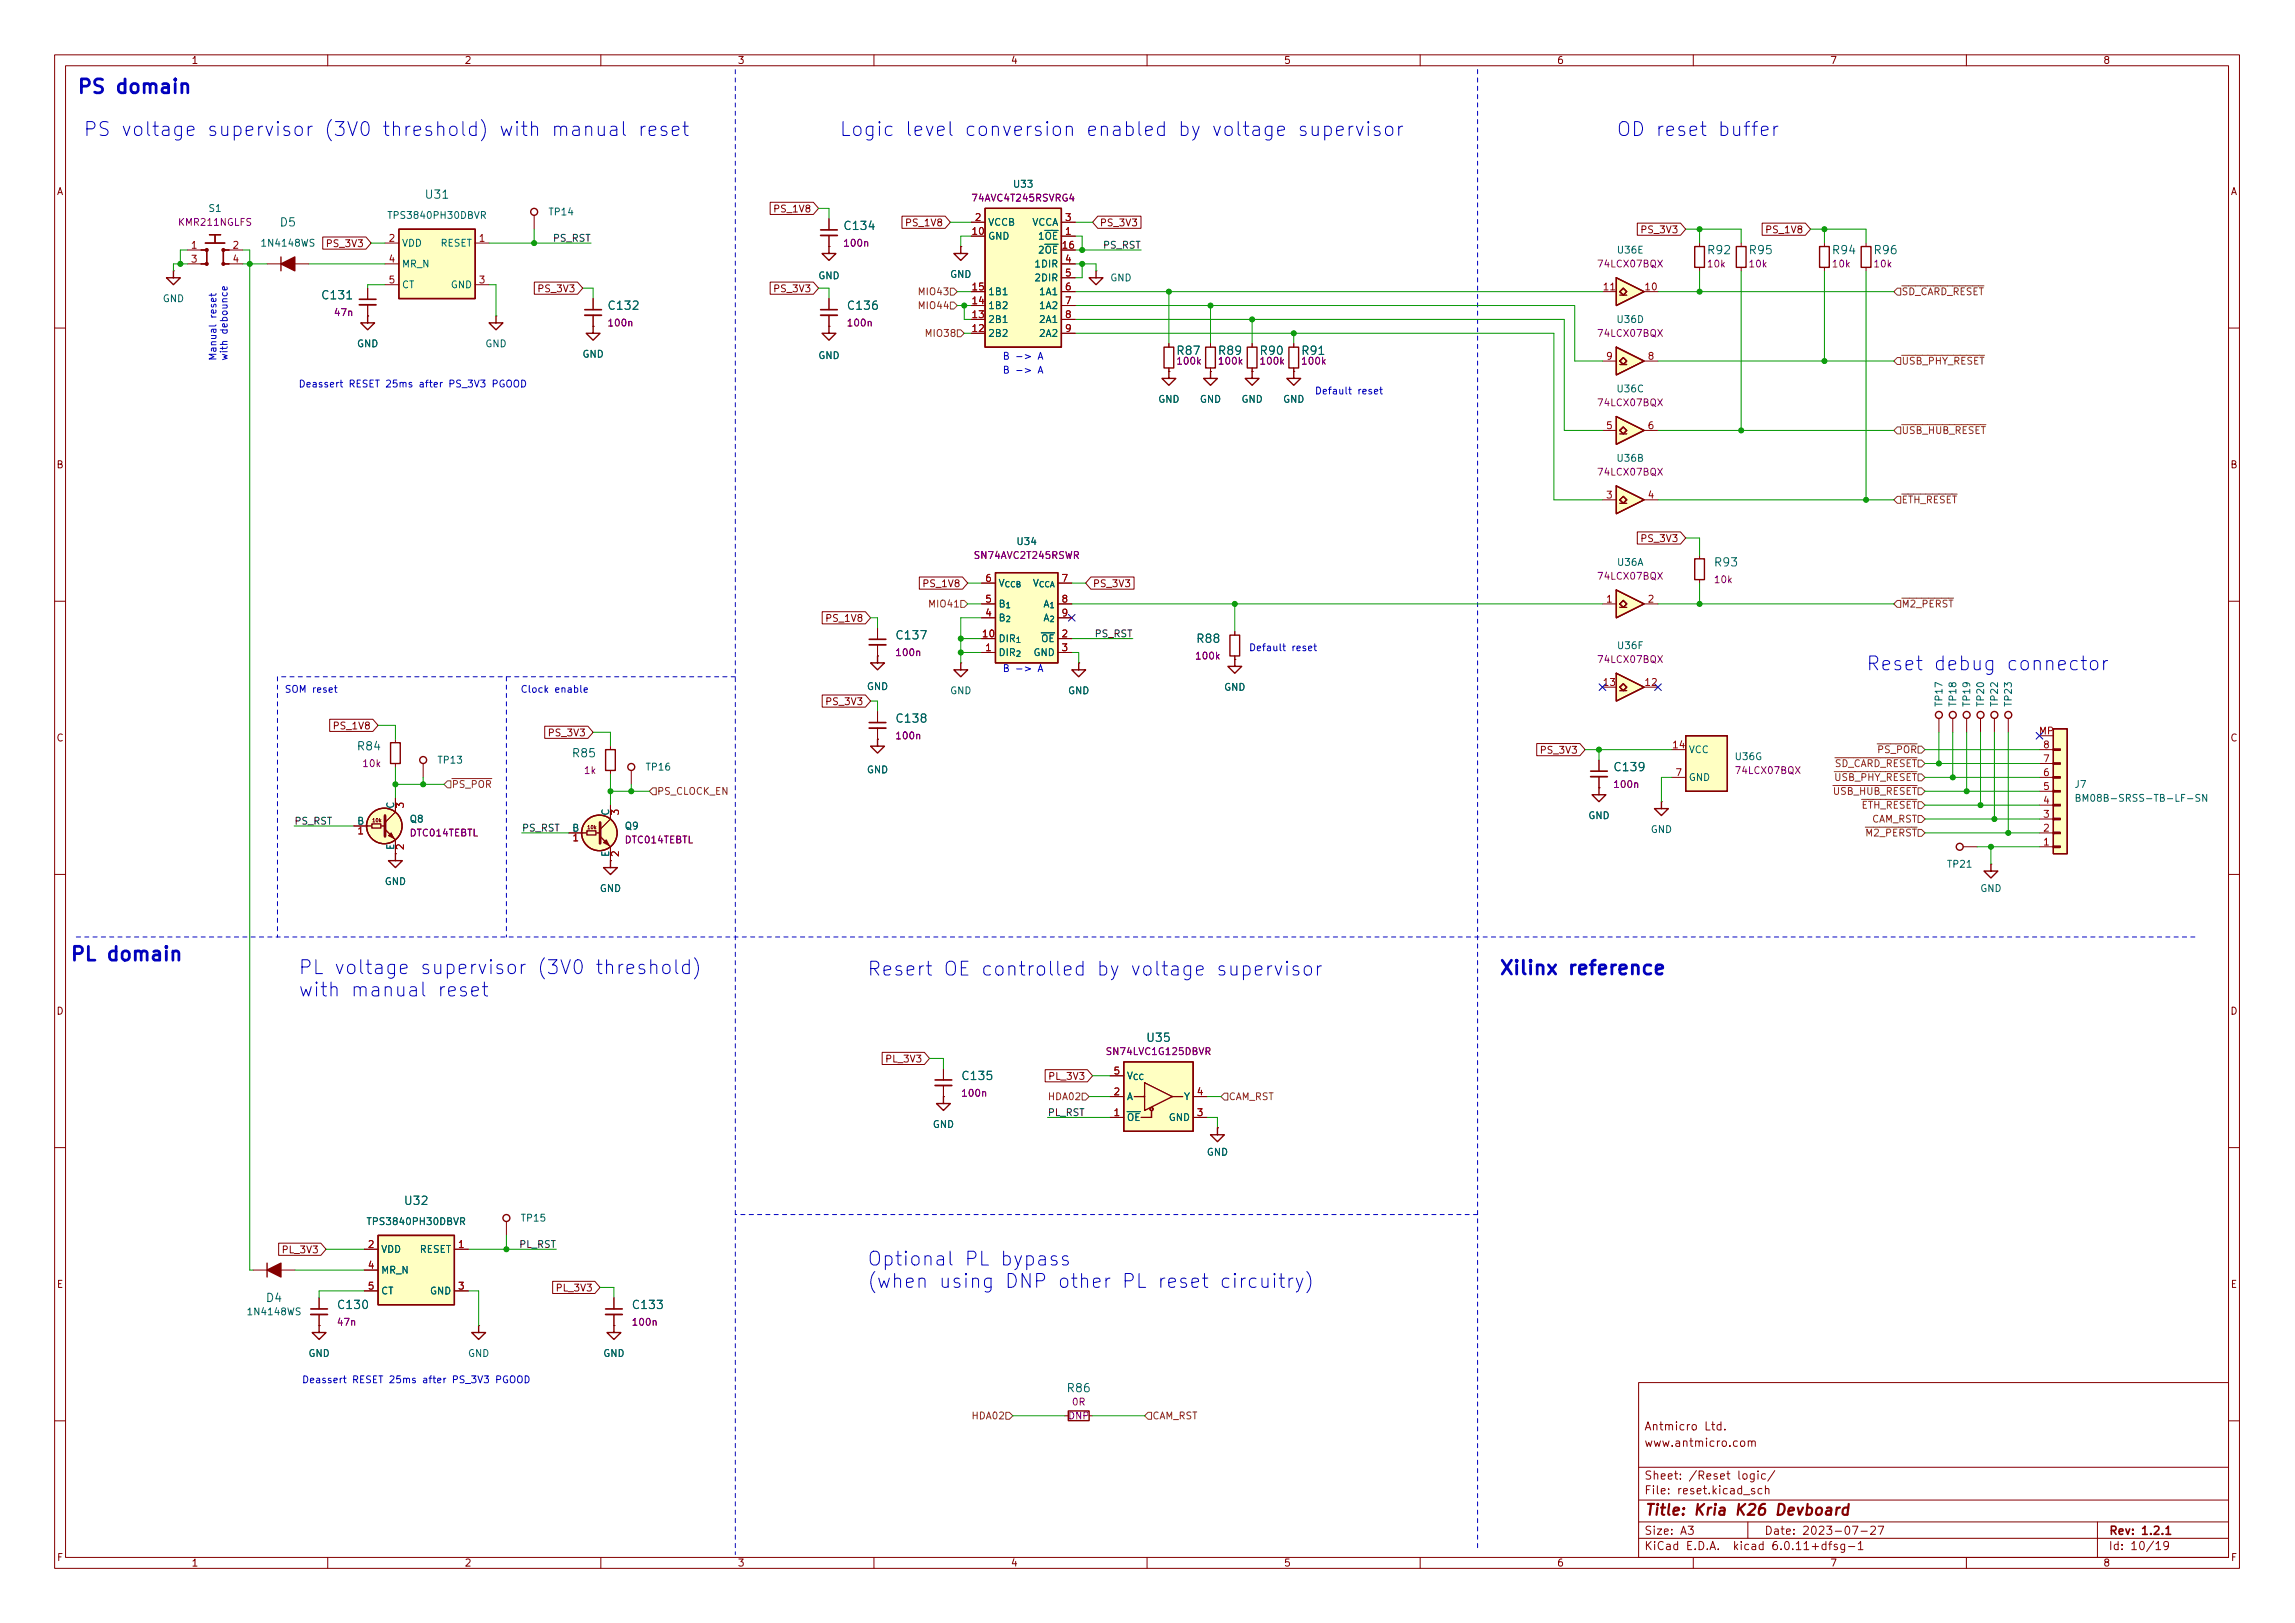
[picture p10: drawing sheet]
<svg xmlns="http://www.w3.org/2000/svg" width="420mm" height="297mm" viewBox="0 0 420 297" stroke-linecap="round" stroke-linejoin="round" font-family="sans-serif">
<defs><g id="words">
<g font-size="3.5" fill="#0000c2">
<text x="14" y="17.1">PS</text>
<text x="21.4" y="17.1">domain</text>
<text x="15.2" y="24.9">PS voltage</text>
<text x="38.2" y="24.9">supervisor</text>
<text x="59.7" y="24.9">(3V0</text>
<text x="70.5" y="24.9">threshold)</text>
<text x="92.1" y="24.9">with</text>
<text x="101.8" y="24.9">manual</text>
<text x="117.8" y="24.9">reset</text>
<text x="153.7" y="24.9">Logic</text>
<text x="165.8" y="24.9">level</text>
<text x="176.8" y="24.9">conversion</text>
<text x="199.2" y="24.9">enabled</text>
<text x="216.2" y="24.9">by</text>
<text x="222.5" y="24.9">voltage</text>
<text x="238.4" y="24.9">supervisor</text>
<text x="295.9" y="24.9">OD reset</text>
<text x="314.7" y="24.9">buffer</text>
<text x="341.6" y="122.7">Reset</text>
<text x="354.1" y="122.7">debug</text>
<text x="367.6" y="122.7">connector</text>
<text x="12.7" y="175.9">PL</text>
<text x="19.7" y="175.9">domain</text>
<text x="54.6" y="178.3">PL voltage</text>
<text x="77.2" y="178.3">supervisor</text>
<text x="98.7" y="178.3">(3V0</text>
<text x="109.5" y="178.3">threshold)</text>
<text x="158.7" y="178.6">Resert</text>
<text x="172.8" y="178.6">OE controlled</text>
<text x="201.2" y="178.6">by</text>
<text x="207.5" y="178.6">voltage</text>
<text x="223.4" y="178.6">supervisor</text>
<text x="274.3" y="178.4">Xilinx</text>
<text x="287.3" y="178.4">reference</text>
<text x="54.6" y="182.4">with</text>
<text x="64.3" y="182.4">manual</text>
<text x="80.3" y="182.4">reset</text>
<text x="158.7" y="231.6">Optional</text>
<text x="176.7" y="231.6">PL bypass</text>
<text x="158.7" y="235.7">(when</text>
<text x="172" y="235.7">using</text>
<text x="184.2" y="235.7">DNP other</text>
<text x="205.9" y="235.7">PL reset</text>
<text x="224.1" y="235.7">circuitry)</text>
</g>
<g font-size="2.8" fill="#840000">
<text x="301" y="277.9">Title:</text>
<text x="310.2" y="277.9">Kria</text>
<text x="318.2" y="277.9">K26</text>
<text x="325.9" y="277.9">Devboard</text>
</g>
<g font-size="2.1" fill="#006464">
<text x="51.1" y="41.9">D5</text>
<text x="77.7" y="36.8">U31</text>
<text x="154.3" y="42.5">C134</text>
<text x="312.4" y="47">R92</text>
<text x="320.1" y="47">R95</text>
<text x="335.3" y="47">R94</text>
<text x="342.9" y="47">R96</text>
<text x="58.7" y="55.2">C131</text>
<text x="111.1" y="57.1">C132</text>
<text x="155" y="57.1">C136</text>
<text x="215.3" y="65.4">R87</text>
<text x="222.9" y="65.4">R89</text>
<text x="230.5" y="65.4">R90</text>
<text x="238.1" y="65.4">R91</text>
<text x="313.7" y="104.1">R93</text>
<text x="163.8" y="117.5">C137</text>
<text x="218.9" y="118.1">R88</text>
<text x="65.3" y="137.8">R84</text>
<text x="163.8" y="132.7">C138</text>
<text x="104.6" y="139.1">R85</text>
<text x="295.3" y="141.6">C139</text>
<text x="209.8" y="191.1">U35</text>
<text x="175.9" y="198.1">C135</text>
<text x="73.9" y="221">U32</text>
<text x="48.6" y="238.8">D4</text>
<text x="61.6" y="240">C130</text>
<text x="115.6" y="240">C133</text>
<text x="195.2" y="255.3">R86</text>
</g>
<g font-size="2.1" fill="#840000">
<text x="301" y="262.2">Antmicro</text>
<text x="312.1" y="262.2">Ltd.</text>
<text x="301" y="265.2">www.antmicro.com</text>
<text x="301" y="273.9">File:</text>
<text x="301" y="271.2">Sheet:</text>
<text x="307.4" y="273.9">reset.kicad_sch</text>
<text x="309.2" y="271.2">/Reset</text>
<text x="318.2" y="271.2">logic/</text>
<text x="301" y="281.3">Size:</text>
<text x="307.6" y="281.3">A3</text>
<text x="323" y="281.3">Date:</text>
<text x="330" y="281.3">2023-07-27</text>
<text x="386" y="281.3">Rev:</text>
<text x="392.1" y="281.3">1.2.1</text>
<text x="301" y="284.1">KiCad</text>
<text x="308.7" y="284.1">E.D.A.</text>
<text x="317.6" y="284.1">kicad</text>
<text x="324.8" y="284.1">6.0.11+dfsg-1</text>
<text x="386" y="284.1">Id:</text>
<text x="390.1" y="284.1">10/19</text>
</g>
<g font-size="1.8" fill="#840000">
<text x="35" y="12.1">1</text>
<text x="85" y="12.1">2</text>
<text x="135" y="12.1">3</text>
<text x="185" y="12.1">4</text>
<text x="235" y="12.1">5</text>
<text x="285" y="12.1">6</text>
<text x="335" y="12.1">7</text>
<text x="385" y="12.1">8</text>
<text x="10.4" y="36.1">A</text>
<text x="141.5" y="39.2">PS_1V8</text>
<text x="165.6" y="41.8">PS_1V8</text>
<text x="201.3" y="41.8">PS_3V3</text>
<text x="408.4" y="36.1">A</text>
<text x="59.6" y="45.6">PS_3V3</text>
<text x="300.2" y="43.1">PS_3V3</text>
<text x="323.1" y="43.1">PS_1V8</text>
<text x="98.3" y="53.9">PS_3V3</text>
<text x="141.5" y="53.9">PS_3V3</text>
<text x="10.3" y="86.1">B</text>
<text x="408.3" y="86.1">B</text>
<text x="300.2" y="99.6">PS_3V3</text>
<text x="168.8" y="107.8">PS_1V8</text>
<text x="200" y="107.8">PS_3V3</text>
<text x="151" y="114.2">PS_1V8</text>
<text x="151" y="129.4">PS_3V3</text>
<text x="10.3" y="136.1">C</text>
<text x="60.8" y="133.9">PS_1V8</text>
<text x="100.2" y="135.1">PS_3V3</text>
<text x="408.3" y="136.1">C</text>
<text x="281.8" y="138.3">PS_3V3</text>
<text x="10.3" y="186.1">D</text>
<text x="408.3" y="186.1">D</text>
<text x="162" y="194.8">PL_3V3</text>
<text x="191.8" y="198">PL_3V3</text>
<text x="51.5" y="229.7">PL_3V3</text>
<text x="10.3" y="236.1">E</text>
<text x="101.7" y="236.7">PL_3V3</text>
<text x="408.3" y="236.1">E</text>
<text x="10.4" y="286.1">F</text>
<text x="35" y="287.1">1</text>
<text x="85" y="287.1">2</text>
<text x="135" y="287.1">3</text>
<text x="185" y="287.1">4</text>
<text x="235" y="287.1">5</text>
<text x="285" y="287.1">6</text>
<text x="335" y="287.1">7</text>
<text x="385" y="287.1">8</text>
<text x="408.4" y="286.1">F</text>
</g>
<g font-size="1.8" fill="#006464">
<text x="185.4" y="34.7">U33</text>
<text x="38.1" y="39.2">S1</text>
<text x="70.8" y="40.4">TPS3840PH30DBVR</text>
<text x="100.3" y="39.8">TP14</text>
<text x="180.8" y="41.7">VCCB</text>
<text x="188.9" y="41.7">VCCA</text>
<text x="47.6" y="45.5">1N4148WS</text>
<text x="73.5" y="45.5">VDD</text>
<text x="80.6" y="45.5">RESET</text>
<text x="180.8" y="44.2">GND</text>
<text x="190" y="44.2">1~{OE}</text>
<text x="190" y="46.8">2~{OE}</text>
<text x="295.9" y="46.8">U36E</text>
<text x="73.5" y="49.3">MR_N</text>
<text x="73.5" y="53.1">CT</text>
<text x="82.5" y="53.1">GND</text>
<text x="149.8" y="51.5">GND</text>
<text x="173.9" y="51.2">GND</text>
<text x="189.3" y="49.3">1DIR</text>
<text x="189.3" y="51.9">2DIR</text>
<text x="203.2" y="51.9">GND</text>
<text x="29.7" y="55.7">GND</text>
<text x="180.8" y="59.5">2B1</text>
<text x="180.8" y="56.9">1B2</text>
<text x="180.8" y="54.4">1B1</text>
<text x="190.1" y="54.4">1A1</text>
<text x="190.1" y="56.9">1A2</text>
<text x="190.1" y="59.5">2A1</text>
<text x="295.9" y="59.5">U36D</text>
<text x="65.3" y="63.9">GND</text>
<text x="88.8" y="63.9">GND</text>
<text x="106.6" y="65.8">GND</text>
<text x="180.8" y="62">2B2</text>
<text x="190.1" y="62">2A2</text>
<text x="149.8" y="66.1">GND</text>
<text x="212" y="74.1">GND</text>
<text x="219.6" y="74.1">GND</text>
<text x="227.2" y="74.1">GND</text>
<text x="234.8" y="74.1">GND</text>
<text x="295.9" y="72.2">U36C</text>
<text x="295.9" y="84.9">U36B</text>
<text x="186" y="100.1">U34</text>
<text x="182.8" y="107.7">V_{CCB}</text>
<text x="189" y="107.7">V_{CCA}</text>
<text x="296" y="103.9">U36A</text>
<text x="182.8" y="111.5">B_{1}</text>
<text x="191" y="111.5">A_{1}</text>
<text x="182.8" y="117.9">DIR_{1}</text>
<text x="182.8" y="114.1">B_{2}</text>
<text x="190.5" y="117.9">~{OE}</text>
<text x="191" y="114.1">A_{2}</text>
<text x="296" y="119.2">U36F</text>
<text x="182.8" y="120.4">DIR_{2}GND</text>
<text x="158.6" y="126.7">GND</text>
<text x="173.9" y="127.4">GND</text>
<text x="195.5" y="127.4">GND</text>
<text x="224" y="126.8">GND</text>
<text x="356" y="129.4" transform="rotate(-90 356 129.4)">TP17</text>
<text x="358.5" y="129.4" transform="rotate(-90 358.5 129.4)">TP18</text>
<text x="361.1" y="129.4" transform="rotate(-90 361.1 129.4)">TP19</text>
<text x="363.6" y="129.4" transform="rotate(-90 363.6 129.4)">TP20</text>
<text x="366.1" y="129.4" transform="rotate(-90 366.1 129.4)">TP22</text>
<text x="368.7" y="129.4" transform="rotate(-90 368.7 129.4)">TP23</text>
<text x="80" y="140.1">TP13</text>
<text x="118.1" y="141.4">TP16</text>
<text x="158.6" y="141.9">GND</text>
<text x="309.1" y="138.2">VCC</text>
<text x="309.1" y="143.3">GND</text>
<text x="317.5" y="139.5">U36G</text>
<text x="72.1" y="148.1" transform="rotate(-90 72.1 148.1)">C</text>
<text x="111.5" y="149.3" transform="rotate(-90 111.5 149.3)">C</text>
<text x="379.7" y="147.1">BM08B-SRSS-TB-LF-SN</text>
<text x="379.7" y="144.6">J7</text>
<text x="65.3" y="150.9">B</text>
<text x="72.1" y="155.6" transform="rotate(-90 72.1 155.6)">E</text>
<text x="74.9" y="150.9">Q8</text>
<text x="104.7" y="152.2">B</text>
<text x="114.3" y="152.2">Q9</text>
<text x="290.7" y="150.3">GND</text>
<text x="302.2" y="152.8">GND</text>
<text x="111.5" y="156.9" transform="rotate(-90 111.5 156.9)">E</text>
<text x="356.4" y="159.2">TP21</text>
<text x="70.4" y="162.3">GND</text>
<text x="109.7" y="163.6">GND</text>
<text x="362.5" y="163.6">GND</text>
<text x="206.2" y="197.9">V_{CC}</text>
<text x="206.2" y="201.7">A</text>
<text x="216.7" y="201.7">Y</text>
<text x="170.7" y="206.8">GND</text>
<text x="206.2" y="205.5">~{OE}</text>
<text x="213.9" y="205.5">GND</text>
<text x="220.9" y="211.9">GND</text>
<text x="67" y="224.6">TPS3840PH30DBVR</text>
<text x="95.3" y="223.9">TP15</text>
<text x="69.7" y="229.7">VDD</text>
<text x="69.7" y="233.5">MR_N</text>
<text x="76.8" y="229.7">RESET</text>
<text x="69.7" y="237.3">CT</text>
<text x="78.7" y="237.3">GND</text>
<text x="45.1" y="241.1">1N4148WS</text>
<text x="56.4" y="248.7">GND</text>
<text x="85.6" y="248.7">GND</text>
<text x="110.4" y="248.7">GND</text>
</g>
<g font-size="1.8" fill="#840084">
<text x="32.5" y="41.7">KMR211NGLFS</text>
<text x="177.8" y="37.3">74AVC4T245RSVRG4</text>
<text x="154.3" y="45.5">100n</text>
<text x="292.3" y="49.3">74LCX07BQX</text>
<text x="312.4" y="49.3">10k</text>
<text x="320" y="49.3">10k</text>
<text x="335.3" y="49.3">10k</text>
<text x="342.9" y="49.3">10k</text>
<text x="61.1" y="58.2">47n</text>
<text x="111.1" y="60.1">100n</text>
<text x="154.9" y="60.1">100n</text>
<text x="292.3" y="62">74LCX07BQX</text>
<text x="215.3" y="67.1">100k</text>
<text x="222.9" y="67.1">100k</text>
<text x="230.5" y="67.1">100k</text>
<text x="238.1" y="67.1">100k</text>
<text x="292.3" y="74.7">74LCX07BQX</text>
<text x="292.3" y="87.4">74LCX07BQX</text>
<text x="178.2" y="102.7">SN74AVC2T245RSWR</text>
<text x="292.3" y="106.5">74LCX07BQX</text>
<text x="313.7" y="107.1">10k</text>
<text x="163.8" y="120.4">100n</text>
<text x="218.7" y="121.1">100k</text>
<text x="292.3" y="121.7">74LCX07BQX</text>
<text x="163.8" y="135.7">100n</text>
<text x="66.3" y="140.8">10k</text>
<text x="106.8" y="142">1k</text>
<text x="317.5" y="142">74LCX07BQX</text>
<text x="295.3" y="144.6">100n</text>
<text x="74.9" y="153.5">DTC014TEBTL</text>
<text x="114.3" y="154.7">DTC014TEBTL</text>
<text x="202.3" y="193.5">SN74LVC1G125DBVR</text>
<text x="175.9" y="201.1">100n</text>
<text x="61.6" y="243">47n</text>
<text x="115.6" y="243">100n</text>
<text x="196.2" y="257.6">0R</text>
<text x="195.5" y="260.1">DNP</text>
</g>
<g font-size="1.8" fill="#a90000">
<text x="178.4" y="40.4">2</text>
<text x="194.9" y="40.4">3</text>
<text x="34.9" y="45.5">1</text>
<text x="42.5" y="45.5">2</text>
<text x="71.1" y="44.2">2</text>
<text x="87.6" y="44.2">1</text>
<text x="177.8" y="43">10</text>
<text x="194.3" y="45.5">16</text>
<text x="194.9" y="43">1</text>
<text x="34.9" y="48">3</text>
<text x="42.5" y="48">4</text>
<text x="71.1" y="48">4</text>
<text x="71.1" y="51.9">5</text>
<text x="87.6" y="51.9">3</text>
<text x="177.8" y="53.1">15</text>
<text x="194.9" y="48">4</text>
<text x="194.9" y="50.6">5</text>
<text x="194.9" y="53.1">6</text>
<text x="293.4" y="53.1">11</text>
<text x="301" y="53.1">10</text>
<text x="177.8" y="58.2">13</text>
<text x="177.8" y="55.7">14</text>
<text x="194.9" y="55.7">7</text>
<text x="194.9" y="58.2">8</text>
<text x="177.8" y="60.7">12</text>
<text x="194.9" y="60.7">9</text>
<text x="294" y="65.8">9</text>
<text x="301.6" y="65.8">8</text>
<text x="294" y="78.5">5</text>
<text x="301.6" y="78.5">6</text>
<text x="294" y="91.2">3</text>
<text x="301.6" y="91.2">4</text>
<text x="180.3" y="106.5">6</text>
<text x="194.3" y="106.5">7</text>
<text x="180.3" y="112.8">4</text>
<text x="180.3" y="110.3">5</text>
<text x="194.3" y="110.3">8</text>
<text x="194.3" y="112.8">9</text>
<text x="294" y="110.3">1</text>
<text x="301.6" y="110.3">2</text>
<text x="179.7" y="116.6">10</text>
<text x="180.3" y="119.2">1</text>
<text x="194.3" y="116.6">2</text>
<text x="194.3" y="119.2">3</text>
<text x="293.4" y="125.5">13</text>
<text x="301" y="125.5">12</text>
<text x="306.1" y="136.9">14</text>
<text x="373.2" y="134.4">MP</text>
<text x="374" y="136.9">8</text>
<text x="306.7" y="142">7</text>
<text x="374" y="142">6</text>
<text x="374" y="139.5">7</text>
<text x="374" y="149.6">3</text>
<text x="374" y="147.1">4</text>
<text x="374" y="144.6">5</text>
<text x="65.4" y="153.5">1</text>
<text x="104.7" y="154.7">1</text>
<text x="374" y="154.7">1</text>
<text x="374" y="152.2">2</text>
<text x="203.8" y="196.6">5</text>
<text x="203.8" y="200.4">2</text>
<text x="219" y="200.4">4</text>
<text x="203.8" y="204.3">1</text>
<text x="219" y="204.3">3</text>
<text x="67.3" y="228.4">2</text>
<text x="67.3" y="232.2">4</text>
<text x="83.8" y="228.4">1</text>
<text x="67.3" y="236">5</text>
<text x="83.8" y="236">3</text>
</g>
<g font-size="1.8" fill="#0f0f0f">
<text x="101.2" y="44.2">PS_RST</text>
<text x="201.9" y="45.5">PS_RST</text>
<text x="200.3" y="116.6">PS_RST</text>
<text x="53.8" y="150.9">PS_RST</text>
<text x="95.5" y="152.2">PS_RST</text>
<text x="191.8" y="204.2">PL_RST</text>
<text x="95" y="228.4">PL_RST</text>
</g>
<g font-size="1.8" fill="#0000c2">
<text x="39.6" y="58.2" transform="rotate(-90 39.6 58.2)">reset</text>
<text x="41.6" y="61.1" transform="rotate(-90 41.6 61.1)">debounce</text>
<text x="183.5" y="65.8">B -&gt;</text>
<text x="190.2" y="65.8">A</text>
<text x="39.6" y="66.1" transform="rotate(-90 39.6 66.1)">Manual</text>
<text x="41.6" y="66.1" transform="rotate(-90 41.6 66.1)">with</text>
<text x="54.6" y="70.9">Deassert</text>
<text x="63.9" y="70.9">RESET 25ms</text>
<text x="77" y="70.9">after</text>
<text x="82.6" y="70.9">PS_3V3</text>
<text x="90.7" y="70.9">PGOOD</text>
<text x="183.5" y="68.4">B -&gt;</text>
<text x="190.2" y="68.4">A</text>
<text x="240.7" y="72.2">Default</text>
<text x="248.6" y="72.2">reset</text>
<text x="228.6" y="119.2">Default</text>
<text x="236.5" y="119.2">reset</text>
<text x="183.5" y="123">B -&gt;</text>
<text x="190.2" y="123">A</text>
<text x="52.1" y="126.8">SOM reset</text>
<text x="95.2" y="126.8">Clock</text>
<text x="101.6" y="126.8">enable</text>
<text x="55.2" y="253.1">Deassert</text>
<text x="64.5" y="253.1">RESET 25ms</text>
<text x="77.7" y="253.1">after</text>
<text x="83.3" y="253.1">PS_3V3</text>
<text x="91.3" y="253.1">PGOOD</text>
</g>
<g font-size="1.8" fill="#725600">
<text x="167.9" y="56.9">MIO44</text>
<text x="167.9" y="54.4">MIO43</text>
<text x="348.1" y="54.4">~{SD_CARD_RESET}</text>
<text x="169.2" y="62">MIO38</text>
<text x="348.1" y="67.1">~{USB_PHY_RESET}</text>
<text x="348.1" y="79.8">~{USB_HUB_RESET}</text>
<text x="348.1" y="92.5">~{ETH_RESET}</text>
<text x="169.8" y="111.5">MIO41</text>
<text x="348.1" y="111.5">~{M2_PERST}</text>
<text x="335.7" y="143.3">~{USB_PHY_RESET}</text>
<text x="335.8" y="140.8">~{SD_CARD_RESET}</text>
<text x="343.6" y="138.2">~{PS_POR}</text>
<text x="82.7" y="144.6">~{PS_POR}</text>
<text x="120.2" y="145.8">PS_CLOCK_EN</text>
<text x="335.5" y="145.8">~{USB_HUB_RESET}</text>
<text x="340.7" y="148.4">~{ETH_RESET}</text>
<text x="341.4" y="153.5">~{M2_PERST}</text>
<text x="342.7" y="150.9">CAM_RST</text>
<text x="191.8" y="201.7">HDA02</text>
<text x="224.9" y="201.7">CAM_RST</text>
<text x="177.8" y="260.1">HDA02</text>
<text x="210.9" y="260.1">CAM_RST</text>
</g>
<g font-size=".9" fill="#840000">
<text x="68" y="150.7">10k</text>
<text x="107.4" y="151.9">10k</text>
</g>
</g></defs>
<g fill="none" stroke="#840000" stroke-width=".18">
<path d="M10 10h400v277h-400zM12 12h396v273h-396zM60 10v2M110 10v2M160 10v2M210 10v2M260 10v2M310 10v2M360 10v2M97.8 39.4v2.5M141 37h7.9l1 1.1-1 1.1h-7.9zM165.1 39.6h7.9l1 1.1-1 1.1h-7.9z"/>
<path d="M201 39.6h7.9v2.2h-7.9l-1-1.1zM31.7 49.6h.1M34.3 45.8h2.5M34.3 48.3h2.5M41.9 45.8h2.5M41.9 48.3h2.5M48.9 48.3h2.5M54 48.3h2.5M59.1 43.4h7.9l.9 1.1-.9 1.1h-7.9zM67.3 57.8h.1M67.3 52.7v2.1M67.3 55.8v2"/>
<path d="M70.5 48.3h2.5M70.5 44.5h2.5M70.5 52.1h2.5M87 44.5h2.5M87 52.1h2.5M90.8 57.8h.1M97.8 51.6h7.9l1 1.1-1 1.2h-7.9zM108.6 59.7h.1M108.6 54.6v2.1M108.6 57.7v2M141 51.6h7.9l1 1.1-1 1.2h-7.9zM151.8 45.1h.1"/>
<path d="M151.8 59.7h.1M151.8 40v2.1M151.8 43.1v2M151.8 54.6v2.1M151.8 57.7v2M175.9 45.1h.1M177.8 53.4h2.5M177.8 43.2h2.5M177.8 58.5h2.5M177.8 55.9h2.5M177.8 40.7h2.5M194.3 53.4h2.5"/>
<path d="M194.3 45.8h2.5M194.3 48.3h2.5M194.3 43.2h2.5M194.3 58.5h2.5M194.3 55.9h2.5M194.3 40.7h2.5M194.3 50.8h2.5M200.7 49.6h.1M293.4 53.4h2.5M299.8 40.8h7.9l.9 1.1-.9 1.2h-7.9zM301 53.4h2.5M311.1 44.5v.6"/>
<path d="M311.1 48.9v.7M318.8 44.5v.6M318.8 48.9v.7M322.6 40.8h7.9l1 1.1-1 1.2h-7.9zM334 44.5v.6M334 48.9v.7M341.6 44.5v.6M341.6 48.9v.7M10 60h2M177.8 61h2.5M194.3 61h2.5M214 68h.1"/>
<path d="M214 62.9v.6M214 67.3v.7M221.6 68h.1M221.6 62.9v.6M221.6 67.3v.7M229.2 68h.1M229.2 62.9v.6M229.2 67.3v.7M236.9 68h.1M236.9 62.9v.6M236.9 67.3v.7M293.4 78.8h2.5"/>
<path d="M293.4 66.1h2.5M301 78.8h2.5M301 66.1h2.5M408 60h2M293.4 91.5h2.5M299.8 97.4h7.9l.9 1.1-.9 1.1h-7.9zM301 91.5h2.5M10 110h2M150.5 112h7.9l1 1.1-1 1.1h-7.9zM160.7 115v2M160.7 118v2.1M168.3 105.6h7.9l1 1.1-1 1.1h-7.9z"/>
<path d="M179.7 110.5h2.5M179.7 119.4h2.5M179.7 116.9h2.5M179.7 113.1h2.5M179.7 106.7h2.5M193.7 110.5h2.5M193.7 119.4h2.5M193.7 116.9h2.5M193.7 113.1h2.5M199.7 105.6h7.9v2.2h-7.9l-.9-1.1zM226.1 115.6v.6M293.4 110.5h2.5"/>
<path d="M301 110.5h2.5M311.1 101.6v.7M311.1 106.1v.6M408 110h2M60.4 131.6h7.9l.9 1.2-.9 1.1h-7.9zM72.4 135.3v.6M72.4 139.7v.7M77.5 139.7v2.6M99.7 132.9h7.9l1 1.1-1 1.1h-7.9zM111.8 136.6v.6M150.5 127.2h7.9l1 1.1-1 1.1h-7.9zM160.7 120.1h.1"/>
<path d="M160.7 135.3h.1M160.7 130.2v2M160.7 133.3v2M175.9 121.3h.1M197.5 121.3h.1M226.1 120.7h.1M226.1 120.1v.6M281.3 136.1h7.9l1 1.1-1 1.1h-7.9zM292.7 139.1v2M293.4 125.8h2.5M301 125.8h2.5M306.1 137.2h2.5"/>
<path d="M355 131.5v2.5M357.5 131.5v2.5M360 131.5v2.5M362.6 131.5v2.5M365.1 131.5v2.5M367.7 131.5v2.5M373.4 137.2h2.5M373.4 139.7h2.5M64.8 151.2h2.5M72.4 156.2h.1M72.4 146.1v2.5M72.4 153.7v2.5"/>
<path d="M104.1 152.4h2.6M111.8 157.5h.1M111.8 141v.6M111.8 147.4v2.5M111.8 155v2.5M115.6 141v2.5M292.7 144.2h.1M292.7 142.1v2.1M304.2 146.7h.1M306.1 142.3h2.5M359.4 155h2.5M364.5 158.2h.1"/>
<path d="M373.4 142.3h2.5M373.4 155h2.5M373.4 152.4h2.5M373.4 149.9h2.5M373.4 147.4h2.5M373.4 144.8h2.5M10 160h2M408 160h2M161.5 192.6h7.7l1 1.1-1 1.1h-7.7zM172.7 195.6v2M172.7 198.7v2M191.3 195.8h7.8l.9 1.1-.9 1.1h-7.8z"/>
<path d="M203.2 196.9h2.5M10 210h2M172.7 200.7h.1M203.2 204.5h2.5M203.2 200.7h2.5M218.4 204.5h2.6M218.4 200.7h2.6M222.9 206.4h.1M408 210h2M46.4 232.4h2.5M51 227.5h7.7l1 1.1-1 1.1h-7.7zM51.4 232.4h2.6"/>
<path d="M58.4 237.5v2.1M66.7 228.6h2.5M66.7 236.3h2.5M66.7 232.4h2.5M83.2 228.6h2.5M83.2 236.3h2.5M92.7 223.6v2.5M101.2 234.5h7.7l1 1.1-1 1.1h-7.7zM112.4 237.5v2.1M58.4 242.6h.1M58.4 240.6v2M87.6 242.6h.1"/>
<path d="M112.4 242.6h.1M112.4 240.6v2M194.9 259.1h.7M199.4 259.1h.6M300 253h108v32h-108zM10 260h2M300 278.5h108M300 274.5h108M300 268.5h108M305.5 273.3v.1M305.5 272.5v.1M307.6 270.6v.1"/>
<path d="M307.6 269.8v.1M309.9 260.8l.4-.1 .3 .3v.4l-.3 .3-.4-.1-.1-.2v-.4zM316.1 269.7h.6M316.4 269.2v1.3l.3 .2M318.8 263.8l.3-.1 .3 .3v.4l-.3 .3-.3-.1-.2-.2v-.4zM320 278.5v3M320.1 263.9l.2-.2 .3 .1 .1 .9M320.1 263.7v1M320.7 263.9l.2-.2 .4 .1 .1 .9M322.6 272.5l-.5-.1-.2 .3v.4l.1 .2h.6M323.2 272.6l.2-.2 .4 .1v.9M323.2 271.9v1.5"/>
<path d="M324.9 269.1l-1.3 2M342.5 279.5l.6-.2 .2 .2 .1 .2-1 1.1h1M343.8 279.3h1.1l-.7 1.5M384 278.5v6.5M408 260h2M60 285v2M110 285v2M160 285v2M210 285v2M260 285v2M300 281.5h108M310 285v2"/>
<path d="M338.4 283h1.2M340.2 282.5l.4-.4v1.5M340.2 283.6h.9M340.7 280.2h1.2M360 285v2M397 282.8l-.3 .2h-.3l-.3-.2 .2-.6 .4-.1 .2 .2a.99 .99 0 0 1-.3 1.3h-.3"/>
</g>
<path d="M65.8 54.8h3M107.1 56.7h3M150.2 42.1h3.1M150.2 56.7h3.1M159.1 117h3.1M159.1 132.2h3.1M291.2 141.1h3.1M171.2 197.6h3M56.9 239.6h3M110.9 239.6h3M396.5 280.8h.9" fill="none" stroke="#840000" stroke-width=".3"/>
<g fill="#ffffc2" stroke="#ffffc2" stroke-width=".18">
<path d="M296.5 111.2h1.3z"/>
<path d="M295.9 108l5.1 2.5-5.1 2.6z"/>
<path d="M296.5 110.5l.7-.6 .6 .6-.6 .7z"/>
<path d="M207.6 200.7h1.9z"/>
<path d="M214.6 200.7h1.9z"/>
<path d="M208.9 204.5l1.9-1.3v1.3z"/>
<path d="M209.5 198.2l5.1 2.5-5.1 2.5z"/>
<path d="M205.7 194.3h12.7v12.7h-12.7z"/>
<path d="M296.5 79.4h1.3z"/>
<path d="M295.9 76.2l5.1 2.6-5.1 2.5z"/>
<path d="M296.5 78.8l.7-.7 .6 .7-.6 .6z"/>
<path d="M296.5 92.1h1.3z"/>
<path d="M295.9 88.9l5.1 2.6-5.1 2.5z"/>
<path d="M296.5 91.5l.7-.7 .6 .7-.6 .6z"/>
<path d="M296.5 54h1.3z"/>
<path d="M295.9 50.8l5.1 2.6-5.1 2.5z"/>
<path d="M296.5 53.4l.7-.7 .6 .7-.6 .6z"/>
<path d="M296.5 66.7h1.3z"/>
<path d="M295.9 63.5l5.1 2.6-5.1 2.5z"/>
<path d="M296.5 66.1l.7-.7 .6 .7-.6 .6z"/>
<path d="M296.5 126.4h1.3z"/>
<path d="M295.9 123.2l5.1 2.6-5.1 2.5z"/>
<path d="M296.5 125.8l.7-.7 .6 .7-.6 .6z"/>
<path d="M36.8 48.3h.8z"/>
<path d="M36.8 45.8h.8z"/>
<path d="M37.6 44.5h3.5z"/>
<path d="M37.8 46.1v1.8z"/>
<path d="M38.4 43h2z"/>
<path d="M39.4 43v1.5z"/>
<path d="M40.9 46v1.9z"/>
<path d="M41.1 48.3h.8z"/>
<path d="M41.1 45.8h.8z"/>
<path d="M308.6 134.7h7.6v10.1h-7.6z"/>
<path d="M375.9 137.1h1.3v.2h-1.3z"/>
<path d="M375.9 139.6h1.3v.3h-1.3z"/>
<path d="M375.9 142.1h1.3v.3h-1.3z"/>
<path d="M375.9 144.7h1.3v.2h-1.3z"/>
<path d="M375.9 147.2h1.3v.3h-1.3z"/>
<path d="M375.9 149.8h1.3v.2h-1.3z"/>
<path d="M375.9 152.3h1.3v.3h-1.3z"/>
<path d="M375.9 154.8h1.3v.3h-1.3z"/>
<path d="M375.9 133.4h2.6v22.8h-2.6z"/>
<path d="M180.3 38.1h14v25.4h-14z"/>
<path d="M182.2 104.8h11.5v16.5h-11.5z"/>
<path d="M73 41.9h14v12.7h-14z"/>
<path d="M69.2 226.1h14v12.7h-14z"/>
<circle cx="210.8" cy="203" r=".28"/>
<circle cx="109.7" cy="152.4" r="3.3"/>
<circle cx="70.4" cy="151.2" r="3.3"/>
</g>
<g fill="none" stroke="#840000" stroke-width=".25">
<path d="M180.3 38.1h14v25.4h-14zM31.7 49.6v1.2h1.3l-1.3 1.3-1.2-1.3h1.2M36.8 48.3h.8M36.8 45.8h.8M37.6 44.5h3.5M37.8 46.1v1.8M38.4 43h2M39.4 43v1.5M40.9 46v1.9M41.1 48.3h.8M41.1 45.8h.8M51.4 47v2.6"/>
<path d="M67.3 57.8v1.3h1.3l-1.3 1.3-1.3-1.3h1.3M73 41.9h14v12.7h-14zM90.8 57.8v1.3h1.3l-1.3 1.3-1.3-1.3h1.3M108.6 59.7v1.3h1.3l-1.3 1.3-1.3-1.3h1.3M151.8 45.1v1.3h1.2l-1.2 1.3-1.3-1.3h1.3M151.8 59.7v1.3h1.2l-1.2 1.3-1.3-1.3h1.3M175.9 45.1v1.3h1.3l-1.3 1.3-1.3-1.3h1.3M200.7 49.6v1.2h1.2l-1.2 1.3-1.3-1.3h1.3M295.9 50.8l5.1 2.6-5.1 2.5zM296.5 53.4l.7-.7 .6 .7-.6 .6zM296.5 54h1.3M310.3 45.1h1.7v3.8h-1.7z"/>
<path d="M317.9 45.1h1.8v3.8h-1.8zM333.1 45.1h1.8v3.8h-1.8zM340.7 45.1h1.8v3.8h-1.8zM213.1 63.5h1.8v3.8h-1.8zM214 68v1.3h1.3l-1.3 1.2-1.3-1.2h1.3M220.7 63.5h1.8v3.8h-1.8zM221.6 68v1.3h1.3l-1.3 1.2-1.3-1.2h1.3M228.3 63.5h1.8v3.8h-1.8zM229.2 68v1.3h1.3l-1.3 1.2-1.2-1.2h1.2M236 63.5h1.7v3.8h-1.7zM236.9 68v1.3h1.2l-1.2 1.2-1.3-1.2h1.3M295.9 76.2l5.1 2.6-5.1 2.5z"/>
<path d="M295.9 63.5l5.1 2.6-5.1 2.5zM296.5 78.8l.7-.7 .6 .7-.6 .6zM296.5 66.1l.7-.7 .6 .7-.6 .6zM296.5 79.4h1.3M296.5 66.7h1.3M295.9 88.9l5.1 2.6-5.1 2.5zM296.5 91.5l.7-.7 .6 .7-.6 .6zM296.5 92.1h1.3M182.2 104.8h11.5v16.5h-11.5zM225.2 116.2h1.7v3.9h-1.7zM295.9 108l5.1 2.5-5.1 2.6zM296.5 110.5l.7-.6 .6 .6-.6 .7z"/>
<path d="M296.5 111.2h1.3M310.3 102.3h1.7v3.8h-1.7zM71.5 135.9h1.8v3.8h-1.8zM110.9 137.2h1.7v3.8h-1.7zM160.7 120.1v1.2h1.2l-1.2 1.3-1.3-1.3h1.3M160.7 135.3v1.3h1.2l-1.2 1.2-1.3-1.2h1.3M175.9 121.3v1.3h1.3l-1.3 1.3-1.3-1.3h1.3M197.5 121.3v1.3h1.3l-1.3 1.3-1.3-1.3h1.3M226.1 120.7v1.3h1.2l-1.2 1.2-1.3-1.2h1.3M295.9 123.2l5.1 2.6-5.1 2.5zM296.5 125.8l.7-.7 .6 .7-.6 .6zM296.5 126.4h1.3"/>
<path d="M308.6 134.7h7.6v10.1h-7.6zM375.9 137.1h1.3v.2h-1.3zM375.9 139.6h1.3v.3h-1.3zM375.9 133.4h2.6v22.8h-2.6zM67.3 151.2h.6M68.1 150.8h1.6v.7h-1.6zM69.8 151.2h.6M70.5 151.8l1.9 1.9M72.4 156.2v1.3h1.3l-1.3 1.3-1.3-1.3h1.3M72.4 148.6l-1.9 1.9M106.7 152.4h.6M107.4 152.1h1.7v.7h-1.7z"/>
<path d="M109.2 152.4h.5M109.9 153.1l1.9 1.9M111.8 157.5v1.3h1.2l-1.2 1.3-1.3-1.3h1.3M111.8 149.9l-1.9 1.9M292.7 144.2v1.3h1.3l-1.3 1.2-1.2-1.2h1.2M304.2 146.7v1.3h1.2l-1.2 1.3-1.3-1.3h1.3M364.5 158.2v1.2h1.3l-1.3 1.3-1.3-1.3h1.3M375.9 142.1h1.3v.3h-1.3zM375.9 144.7h1.3v.2h-1.3zM375.9 147.2h1.3v.3h-1.3zM375.9 149.8h1.3v.2h-1.3zM375.9 152.3h1.3v.3h-1.3z"/>
<path d="M375.9 154.8h1.3v.3h-1.3zM205.7 194.3h12.7v12.7h-12.7zM209.5 198.2l5.1 2.5-5.1 2.5zM172.7 200.7v1.3h1.3l-1.3 1.2-1.3-1.2h1.3M207.6 200.7h1.9M210.8 203.2v1.3h-1.9M214.6 200.7h1.9M222.9 206.4v1.3h1.3l-1.3 1.3-1.3-1.3h1.3M48.9 231.2v2.5M69.2 226.1h14v12.7h-14zM58.4 242.6v1.3h1.3l-1.3 1.2-1.3-1.2h1.3M87.6 242.6v1.3h1.3l-1.3 1.2-1.2-1.2h1.2"/>
<path d="M112.4 242.6v1.3h1.3l-1.3 1.2-1.3-1.2h1.3M195.6 258.2h3.8v1.8h-3.8z"/>
<circle cx="97.8" cy="38.8" r=".63"/>
<circle cx="77.5" cy="139.1" r=".63"/>
<circle cx="355" cy="130.8" r=".63"/>
<circle cx="357.5" cy="130.8" r=".63"/>
<circle cx="360" cy="130.8" r=".63"/>
<circle cx="362.6" cy="130.8" r=".63"/>
<circle cx="365.1" cy="130.8" r=".63"/>
<circle cx="367.7" cy="130.8" r=".63"/>
<circle cx="70.4" cy="151.2" r="3.3"/>
<circle cx="109.7" cy="152.4" r="3.3"/>
<circle cx="115.6" cy="140.4" r=".63"/>
<circle cx="358.8" cy="155" r=".63"/>
<circle cx="210.8" cy="203" r=".28"/>
<circle cx="92.7" cy="222.9" r=".63"/>
</g>
<g fill="none" stroke="#840084" stroke-width=".18">
<path d="M196.2 35.5l-.3 .9h.7M196.5 36v.8M45.9 40h-.5l-.2 .2 .1 .3 .5 .3v.3l-.1 .2-.5-.1M115.1 58.9l.2-.1 .3 .1 .1 .8M158.3 44.3l.2-.1 .3 .1 .1 .8M158.9 58.9l.2-.1 .3 .1 .1 .8M303.5 47.6l.8 1.3M304.3 47.6l-.8 1.3M219.4 66.2l.4 .5M219.8 65.8l-.5 .5M227 66.2l.4 .5M227.4 65.8l-.5 .5"/>
<path d="M234.6 66.2l.4 .5M235 65.8l-.5 .5M242.3 66.2l.3 .5M242.6 65.8l-.5 .5M303.5 73l.8 1.3M303.5 60.3l.8 1.3M304.3 73l-.8 1.3M304.3 60.3l-.8 1.3M303.5 85.7l.8 1.3M304.3 85.7l-.8 1.3M167.8 119.3l.2-.1h.3l.1 .8M196.7 101.6l.6-.1 .1-.1v-.3l-.7-.2v1.3"/>
<path d="M197 101.6l.4 .6M223.2 119.8l-.5 .5M303.5 104.8l.8 1.2M303.5 120l.8 1.3M304.3 104.8l-.8 1.2M304.3 120l-.8 1.3M167.8 134.5l.2-.1 .3 .1 .1 .7M222.8 120.1l.4 .5M299.3 143.4l.2-.1h.3v.8M328.7 140.3l.8 1.3M329.5 140.3l-.8 1.3M179.9 199.9l.2-.1 .3 .1v.7"/>
<path d="M220.8 192.4h.6l.1-.2v-.3l-.7-.2v1.3M221.1 192.4l.4 .6M119.6 241.8l.2-.1 .3 .1v.8"/>
</g>
<path d="M65.8 55.8h3M107.1 57.7h3M150.2 43.1h3.1M150.2 57.7h3.1M159.1 118h3.1M159.1 133.3h3.1M291.2 142.1h3.1M171.2 198.7h3M56.9 240.6h3M110.9 240.6h3" fill="none" stroke="#840000" stroke-width=".33"/>
<g fill="none" stroke="#006464" stroke-width=".18">
<path d="M81.1 36.3h.9M88.1 39.4l.6-.1 .2-.2-.1-.3-.7-.1v1.3M88.4 39.4l.5 .6M57.5 43.9l-.5-.1-.2 .1v.4l.6 .2 .1 .3-.3 .3-.4-.1M63.5 54.7h.9M183.6 59h.8M183.6 54h.8M190.6 115.8h2.5M400 145.4h-.6v1.3M400.5 146.2h1M402.7 145.5l-.5-.1-.1 .1v.4l.5 .2 .1 .3-.2 .3-.5-.1M404 145.4v1.3l-.7-1.3v1.3"/>
<path d="M206.3 203.5h2.5M54.9 239.4h-.4l-.2 .1v.4l.5 .2 .1 .3-.2 .2h-.5M84.3 223.5h.6l.2-.2-.1-.3-.7-.1v1.2M84.6 223.5l.5 .6"/>
</g>
<path d="M294.9 53.1h.7M65.7 151.7l.3-.3v1.2M72.6 147.8v-.8l.5 .4 .1-.3h.5l.2 .1-.2 .6M73.9 154.6v.8l-1-.8-.3 .3 .1 .4M105 153l.4-.4v1.3M112 149.1v-.8l.4 .4 .2-.4h.5l.1 .2-.1 .6M113.2 155.9v.8l-.9-.8-.3 .2 .1 .5" fill="none" stroke="#a90000" stroke-width=".18"/>
<g fill="#840000" stroke="#840000" stroke-width=".25">
<path d="M51.4 48.3l2.6-1.3v2.6z"/>
<path d="M48.9 232.4l2.5-1.2v2.5z"/>
<circle cx="37.8" cy="48.3" r=".25"/>
<circle cx="37.8" cy="45.8" r=".25"/>
<circle cx="40.9" cy="48.3" r=".25"/>
<circle cx="40.9" cy="45.8" r=".25"/>
</g>
<path d="M70.5 149.3v3.8M109.9 150.5v3.8" fill="none" stroke="#840000" stroke-width=".51"/>
<g fill="#840000" stroke="#840000" stroke-width=".18">
<path d="M110.5 154.2l.5-.5 .5 1z"/>
<path d="M71.1 152.9l.5-.5 .5 1.1z"/>
</g>
<g fill="none" stroke="#725600" stroke-width=".18">
<path d="M174 55.3h.6l.7 .6-.7 .7h-.6zM174 52.7h.6l.7 .7-.7 .6h-.6zM347.3 52.7h.7v1.3h-.7l-.6-.6zM348.2 52.3h15M175.3 60.4h.6l.6 .6-.6 .6h-.6zM347.3 65.4h.7v1.3h-.7l-.6-.6zM347.3 78.1h.7v1.3h-.7l-.6-.6zM348.2 65h15.1M348.2 77.7h15.4M347.3 90.8h.7v1.3h-.7l-.6-.6zM348.2 90.4h10.1M174.7 111.1h.8"/>
<path d="M175.9 109.9h.6l.7 .6-.7 .7h-.6zM347.3 109.9h.7v1.3h-.7l-.6-.7zM348.2 109.5h9.5M335.9 138.7h8.4M343.7 136.1h7.3M81.3 143.5l.6-.6h.6v1.3h-.6zM82.7 142.5h7.3M119.5 144.2h.6v1.3h-.6l-.6-.7zM341.5 151.4h1.4M351.2 149.3h.6l.6 .6-.6 .6h-.6zM198.1 200.1h.7l.6 .6-.6 .6h-.7zM224.2 200.1h.6v1.2h-.6l-.7-.6z"/>
<path d="M184.1 258.5h.7l.6 .6-.6 .7h-.7zM210.2 258.5h.6v1.3h-.6l-.7-.7z"/>
</g>
<g fill="none" stroke="#0000c2" stroke-width=".18">
<path d="M34.3 23.9l1.2-.2-.1-.5-.7-.1-.4 .4v.9l.1 .3 .3 .1 .7-.1M56.4 23.1v1.7M57.2 23.1a.65 .65 0 0 0-.8 .5M88.1 21.9a2.91 2.91 0 0 1 0 3.9M114.1 22.3v2.1l.4 .4M173.9 22.3v2.1l.4 .4M195.2 23.3a.63 .63 0 0 1 1.1 .2v1.3M195.2 23.1v1.7M213.1 23.2l-.7-.1-.5 .5v.7l.3 .4 .2 .1 .7-.1M213.1 22.3v2.5M233.9 23.9l1.2-.2-.1-.5-.7-.1-.4 .4v.9l.2 .3 .2 .1 .7-.1M256.1 23.1v1.7"/>
<path d="M256.8 23.1a.64 .64 0 0 0-.7 .5M311.3 23.1h1M311.7 22.3v2.1l.1 .3 .5 .1M325.5 23.1a.65 .65 0 0 0-.7 .5M38.7 53.7v.5M39.5 59.5l-.1 .2h-1.1M39.5 53.7l-.1 .3h-1.1M41.5 52.5l.1 .4-.2 .2-.6-.1v-.5h.2l.2 .6M62.2 70h.5M62.4 69.6v1.1l.3 .1M187.7 67.4l1 .4-1 .4M187.7 64.9l1 .4-1 .3"/>
<path d="M246.9 71.3h.5M247.1 70.8v1.1l.3 .2M252.6 71.3h.5M252.8 70.8v1.1l.3 .2M234.8 118.2h.5M235 117.8v1.1l.3 .2M240.5 118.2h.5M240.7 117.8v1.1l.3 .2M61.2 125.9h.5M61.4 125.4v1.1l.3 .2M106.9 126.3l.6-.1v-.3h-.4l-.2 .2 .1 .6h.5M187.7 122.1l1 .3-1 .4"/>
<path d="M385.1 120.9v1.7M385.9 120.9a.65 .65 0 0 0-.8 .5M73.3 177.3l1.2-.2-.1-.5-.7-.1-.4 .4v.9l.1 .3 .3 .1 .7-.1M77.4 179.7v2.2l.4 .4M95.4 176.5v1.7M96.2 176.5a.65 .65 0 0 0-.8 .5M127.1 175.3a2.91 2.91 0 0 1 0 3.9M169.6 176.8h1M170 175.9v2.2l.1 .2 .5 .2M198.3 176.9l-.8-.1-.5 .5v.7l.3 .3 .2 .2 .8-.2M198.3 175.9v2.6M219.1 177.6l1.2-.2-.2-.5-.7-.1-.3 .3v1l.1 .2 .2 .2 .7-.2"/>
<path d="M241.2 176.8v1.7M241.9 176.8a.65 .65 0 0 0-.7 .5M173.9 229v2.2l.4 .3M238.5 233.9l-.8 2.3-.4 .3M239.3 232.7a2.91 2.91 0 0 1 0 3.9M62.9 252.2h.5M63.1 251.8v1.1l.3 .2"/>
</g>
<path d="M303.2 177.4l1.2-.2-.1-.5-.7-.1-.4 .3v1l.1 .3 .3 .1 .7-.1" fill="none" stroke="#0000c2" stroke-width=".51"/>
<path d="M134.6 12.7v271.8M270.5 12.7v270.5M50.8 123.9v47.6M92.7 123.9v47.6M134.6 123.9h-83.8M14 171.5h388.6M270.5 222.3h-135.9" fill="none" stroke="#0000c2" stroke-width=".18" stroke-dasharray=".8 .8"/>
<g fill="none" stroke="#009600" stroke-width=".18">
<path d="M149.9 38.1h1.9v1.9M34.3 45.8h-1.3v2.5M34.3 48.3h-2.6v1.3M44.4 45.8h1.3v186.6h.7M44.4 48.3h4.5M56.5 48.3h14M67.9 44.5h2.6M70.5 52.1h-3.2v.6M89.5 52.1h1.3v5.7M89.5 44.5h18.7M97.8 41.9v2.6M106.7 52.7h1.9v1.9"/>
<path d="M149.9 52.7h1.9v1.9M174 40.7h3.8M175.3 55.9h2.5M175.3 53.4h2.5M176.5 55.9v2.6h1.3M177.8 43.2h-1.9v1.9M196.8 45.8h12.1M196.8 40.7h3.2M196.8 58.5h89.6v20.3h7M196.8 55.9h91.5v10.2h5.1M196.8 53.4h96.6M196.8 48.3h3.9v1.3"/>
<path d="M196.8 43.2h1.3v2.6M198.1 48.3v2.5h-1.3M214 53.4v9.5M221.6 55.9v7M229.2 58.5v4.4M303.5 53.4h43.2M308.6 41.9h10.2v2.6M311.1 41.9v2.6M311.1 49.6v3.8M318.8 49.6v29.2M331.5 41.9h10.1v2.6M334 41.9v2.6"/>
<path d="M334 49.6v16.5M341.6 49.6v41.9M176.5 61h1.3M196.8 61h87.7v30.5h8.9M236.9 61v1.9M303.5 78.8h43.2M303.5 66.1h43.2M303.5 91.5h43.2M308.6 98.5h2.5v3.1M159.4 113.1h1.3v1.9M175.9 119.4h3.8M175.9 116.9h3.8"/>
<path d="M177.2 110.5h2.5M177.2 106.7h2.5M179.7 113.1h-3.8v8.2M196.2 110.5h97.2M196.2 106.7h2.6M196.2 119.4h1.3v1.9M196.2 116.9h11.2M226.1 110.5v5.1M303.5 110.5h43.2M311.1 106.7v3.8M69.2 132.8h3.2v2.5M108.6 134h3.2v2.6"/>
<path d="M159.4 128.3h1.3v1.9M290.2 137.2h15.9M292.7 137.2v1.9M352.4 137.2h21M352.4 139.7h21M355 134v5.7M357.5 134v8.3M360 134v10.8M362.6 134v13.4M365.1 134v15.9M367.7 134v18.4M53.8 151.2h11"/>
<path d="M72.4 140.4v5.7M72.4 143.5h8.9M77.5 142.3v1.2M95.5 152.4h8.6M111.8 144.8h7.1M111.8 141.6v5.8M115.6 143.5v1.3M306.1 142.3h-1.9v4.4M352.4 144.8h21M352.4 147.4h21M352.4 142.3h21M352.4 152.4h21"/>
<path d="M352.4 149.9h21M361.9 155h11.5M364.5 155v3.2M170.2 193.7h2.5v1.9M200 196.9h3.2M191.8 204.5h11.4M199.4 200.7h3.8M221 200.7h2.5M221 204.5h1.9v1.9M54 232.4h12.7M59.7 228.6h7M66.7 236.3h-8.3v1.2"/>
<path d="M85.7 228.6h16.2M85.7 236.3h1.9v6.3M92.7 226.1v2.5M109.9 235.6h2.5v1.9M185.4 259.1h9.5M200 259.1h9.5"/>
</g>
<path d="M195.6 112.5l1.2 1.2M196.8 112.5l-1.2 1.2M292.8 125.2l1.2 1.2M294 125.2l-1.2 1.2M302.9 125.2l1.2 1.2M304.1 125.2l-1.2 1.2M372.8 134l1.2 1.3M374 134l-1.2 1.3" fill="none" stroke="#000084" stroke-width=".18"/>
<g fill="#009600" stroke="#009600" stroke-width=".18">
<circle cx="115.6" cy="144.8" r=".46"/>
<circle cx="111.8" cy="144.8" r=".46"/>
<circle cx="77.5" cy="143.5" r=".46"/>
<circle cx="72.4" cy="143.5" r=".46"/>
<circle cx="92.7" cy="228.6" r=".46"/>
<circle cx="45.7" cy="48.3" r=".46"/>
<circle cx="97.8" cy="44.5" r=".46"/>
<circle cx="33" cy="48.3" r=".46"/>
<circle cx="175.9" cy="116.9" r=".46"/>
<circle cx="175.9" cy="119.4" r=".46"/>
<circle cx="311.1" cy="41.9" r=".46"/>
<circle cx="311.1" cy="53.4" r=".46"/>
<circle cx="318.8" cy="78.8" r=".46"/>
<circle cx="334" cy="41.9" r=".46"/>
<circle cx="221.6" cy="55.9" r=".46"/>
<circle cx="214" cy="53.4" r=".46"/>
<circle cx="226.1" cy="110.5" r=".46"/>
<circle cx="198.1" cy="45.8" r=".46"/>
<circle cx="229.2" cy="58.5" r=".46"/>
<circle cx="236.9" cy="61" r=".46"/>
<circle cx="357.5" cy="142.3" r=".46"/>
<circle cx="355" cy="139.7" r=".46"/>
<circle cx="364.5" cy="155" r=".46"/>
<circle cx="311.1" cy="110.5" r=".46"/>
<circle cx="341.6" cy="91.5" r=".46"/>
<circle cx="334" cy="66.1" r=".46"/>
<circle cx="198.1" cy="48.3" r=".46"/>
<circle cx="176.5" cy="55.9" r=".46"/>
<circle cx="367.7" cy="152.4" r=".46"/>
<circle cx="362.6" cy="147.4" r=".46"/>
<circle cx="365.1" cy="149.9" r=".46"/>
<circle cx="292.7" cy="137.2" r=".46"/>
<circle cx="360" cy="144.8" r=".46"/>
</g>
<use href="#words"/>
</svg>
